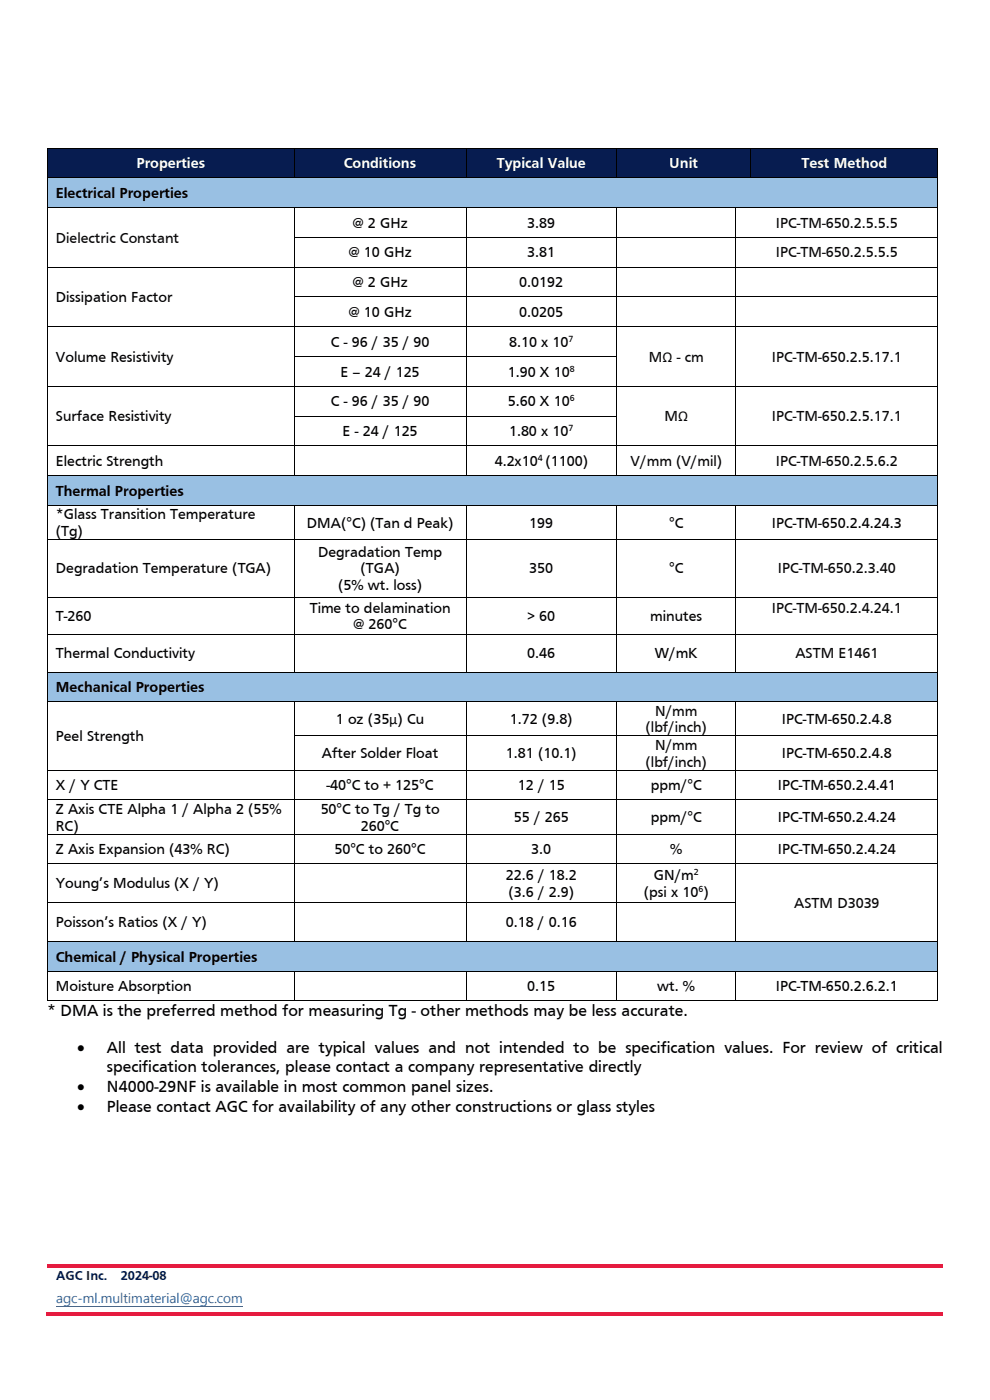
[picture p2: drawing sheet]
<svg xmlns="http://www.w3.org/2000/svg" width="210mm" height="297mm" viewBox="0 0 210 297" stroke-linecap="round" stroke-linejoin="round" font-family="sans-serif">
<defs><g id="words">
<g font-size="3.5">
<text x="10" y="215.6">* DMA is the preferred method for measuring Tg - other methods may be less accurate.</text>
<text x="16.3" y="223.4">•</text>
<text x="22.7" y="223.4">All test data provided are typical values and not intended to be specification values. For review of critical</text>
<text x="22.7" y="227.4">specification tolerances, please contact a company representative directly</text>
<text x="16.3" y="231.7">•</text>
<text x="22.7" y="231.7">N4000-29NF is available in most common panel sizes.</text>
<text x="16.3" y="236">•</text>
<text x="22.7" y="236">Please contact AGC for availability of any other constructions or glass styles</text>
</g>
<g font-size="3.2" fill="#fff">
<text x="29" y="35.7">Properties</text>
<text x="72.9" y="35.7">Conditions</text>
<text x="105.4" y="35.7">Typical Value</text>
<text x="142" y="35.7">Unit</text>
<text x="170.1" y="35.7">Test Method</text>
</g>
<g font-size="3.2">
<text x="11.9" y="42">Electrical Properties</text>
<text x="74.8" y="48.3">@ 2 GHz</text>
<text x="111.8" y="48.3">3.89</text>
<text x="73.9" y="54.6">@ 10 GHz</text>
<text x="111.8" y="54.6">3.81</text>
<text x="11.9" y="64.1">Dissipation Factor</text>
<text x="74.8" y="60.9">@ 2 GHz</text>
<text x="110.2" y="60.9">0.0192</text>
<text x="73.9" y="67.3">@ 10 GHz</text>
<text x="110.2" y="67.3">0.0205</text>
<text x="11.9" y="76.7">Volume Resistivity</text>
<text x="70.2" y="73.6">C - 96 / 35 / 90</text>
<text x="108" y="73.6">8.10 x 10</text>
<text x="72.2" y="79.9">E – 24 / 125</text>
<text x="107.7" y="79.9">1.90 X 10</text>
<text x="11.9" y="89.4">Surface Resistivity</text>
<text x="70.2" y="86.2">C - 96 / 35 / 90</text>
<text x="107.7" y="86.2">5.60 X 10</text>
<text x="72.7" y="92.5">E - 24 / 125</text>
<text x="108" y="92.5">1.80 x 10</text>
<text x="11.9" y="98.8">Electric Strength</text>
<text x="104.9" y="98.8">4.2x10 (1100)</text>
<text x="11.9" y="105.2">Thermal Properties</text>
<text x="11.9" y="110.2">*Glass Transition Temperature</text>
<text x="11.9" y="113.7">(Tg)</text>
<text x="65.1" y="111.9">DMA(°C) (Tan d Peak)</text>
<text x="112.3" y="111.9">199</text>
<text x="141.9" y="111.9">°C</text>
<text x="163.7" y="111.9">IPC-TM-650.2.4.24.3</text>
<text x="67.5" y="118.2">Degradation Temp</text>
<text x="11.9" y="121.7">Degradation Temperature (TGA)</text>
<text x="71.8" y="125.2">(5% wt. loss)</text>
<text x="76.5" y="121.7">(TGA)</text>
<text x="112.3" y="121.7">350</text>
<text x="141.9" y="121.7">°C</text>
<text x="11.9" y="131.7">T-260</text>
<text x="65.7" y="130">Time to delamination</text>
<text x="111.9" y="131.7">&gt; 60</text>
<text x="137.9" y="131.7">minutes</text>
<text x="74.9" y="133.5">@ 260°C</text>
<text x="11.9" y="139.7">Thermal Conductivity</text>
<text x="111.8" y="139.7">0.46</text>
<text x="138.9" y="139.7">W/mK</text>
<text x="11.9" y="146.9">Mechanical Properties</text>
<text x="71.2" y="153.6">1 oz (35µ) Cu</text>
<text x="108.2" y="153.6">1.72 (9.8)</text>
<text x="165.9" y="153.6">IPC-TM-650.2.4.8</text>
<text x="11.9" y="157.2">Peel Strength</text>
<text x="68.3" y="160.9">After Solder Float</text>
<text x="107.3" y="160.9">1.81 (10.1)</text>
<text x="165.9" y="160.9">IPC-TM-650.2.4.8</text>
<text x="11.9" y="167.6">X / Y CTE</text>
<text x="69.3" y="167.6">-40°C to + 125°C</text>
<text x="109.9" y="167.6">12 / 15</text>
<text x="138.1" y="167.6">ppm/°C</text>
<text x="165" y="167.6">IPC-TM-650.2.4.41</text>
<text x="11.9" y="172.7">Z Axis CTE Alpha 1 / Alpha 2 (55%</text>
<text x="68" y="172.7">50°C to Tg / Tg to</text>
<text x="11.9" y="176.2">RC)</text>
<text x="76.5" y="176.2">260°C</text>
<text x="109" y="174.4">55 / 265</text>
<text x="138.1" y="174.4">ppm/°C</text>
<text x="165" y="174.4">IPC-TM-650.2.4.24</text>
<text x="11.9" y="181.2">Z Axis Expansion (43% RC)</text>
<text x="70.9" y="181.2">50°C to 260°C</text>
<text x="112.7" y="181.2">3.0</text>
<text x="142.2" y="181.2">%</text>
<text x="165" y="181.2">IPC-TM-650.2.4.24</text>
<text x="11.9" y="188.5">Young’s Modulus (X / Y)</text>
<text x="107.3" y="186.7">22.6 / 18.2</text>
<text x="107.9" y="190.2">(3.6 / 2.9)</text>
<text x="136.6" y="190.2">(psi x 10 )</text>
<text x="138.7" y="186.7">GN/m</text>
<text x="11.9" y="196.7">Poisson’s Ratios (X / Y)</text>
<text x="107.3" y="196.7">0.18 / 0.16</text>
<text x="11.9" y="204">Chemical / Physical Properties</text>
<text x="11.9" y="210.3">Moisture Absorption</text>
<text x="111.8" y="210.3">0.15</text>
<text x="139.4" y="210.3">wt. %</text>
<text x="164.6" y="210.3">IPC-TM-650.2.6.2.1</text>
</g>
<g font-size="3.2" fill="#0a0507">
<text x="11.9" y="51.5">Dielectric Constant</text>
<text x="164.6" y="48.3">IPC-TM-650.2.5.5.5</text>
<text x="164.6" y="54.6">IPC-TM-650.2.5.5.5</text>
<text x="137.7" y="76.7">MΩ - cm</text>
<text x="163.7" y="76.7">IPC-TM-650.2.5.17.1</text>
<text x="141" y="89.4">MΩ</text>
<text x="163.7" y="89.4">IPC-TM-650.2.5.17.1</text>
<text x="133.8" y="98.8">V/mm (V/mil)</text>
<text x="164.6" y="98.8">IPC-TM-650.2.5.6.2</text>
<text x="165" y="121.7">IPC-TM-650.2.3.40</text>
<text x="163.7" y="130">IPC-TM-650.2.4.24.1</text>
<text x="168.7" y="139.7">ASTM E1461</text>
<text x="136.9" y="155.4">(lbf/inch)</text>
<text x="139" y="151.8">N/mm</text>
<text x="139" y="159.1">N/mm</text>
<text x="136.9" y="162.6">(lbf/inch)</text>
<text x="168.5" y="192.6">ASTM D3039</text>
</g>
<g font-size="2.8" fill="#071c50">
<text x="11.9" y="271.6">AGC Inc.</text>
<text x="25.6" y="271.6">2024-08</text>
</g>
<text font-size="2.8" fill="#1d5eac" x="11.9" y="276.4">agc-ml.multimaterial@agc.com</text>
<g font-size="1.9">
<text x="120.6" y="72.5">7</text>
<text x="120.9" y="78.8">8</text>
<text x="120.9" y="85.1">6</text>
<text x="120.6" y="91.4">7</text>
<text x="114.1" y="97.7">4</text>
<text x="147.2" y="185.7">2</text>
<text x="148.2" y="189.2">6</text>
</g>
</g></defs>
<g fill="#071c50">
<path d="M10.2 31.5h52.1v6.1h-52.1z" fill-rule="evenodd"/>
<path d="M11.9 32.8h48.8v3.6h-48.8z" fill-rule="evenodd"/>
<path d="M62.4 31.5h36.4v6.1h-36.4z" fill-rule="evenodd"/>
<path d="M64.1 32.8h33.1v3.6h-33.1z" fill-rule="evenodd"/>
<path d="M98.9 31.5h31.7v6.1h-31.7z" fill-rule="evenodd"/>
<path d="M100.7 32.8h28.3v3.6h-28.3z" fill-rule="evenodd"/>
<path d="M130.7 31.5h28.5v6.1h-28.5z" fill-rule="evenodd"/>
<path d="M132.5 32.8h25.1v3.6h-25.1z" fill-rule="evenodd"/>
<path d="M159.3 31.5h39.5v6.1h-39.5z" fill-rule="evenodd"/>
<path d="M161.1 32.8h36.1v3.6h-36.1z" fill-rule="evenodd"/>
</g>
<path d="M10 31.3h.2v.2h-.2zM62.3 31.3h.2v.2h-.2zM98.8 31.3h.2v.2h-.2zM130.6 31.3h.2v.2h-.2zM159.2 31.3h.2v.2h-.2zM198.8 31.3h.2v.2h-.2z" fill="#000"/>
<path d="M10.1 31.5v6.1M10.2 31.4h52.1M62.4 31.5v6.1M62.5 31.4h36.3M98.9 31.5v6.1M99 31.4h31.6M130.7 31.5v6.1M130.8 31.4h28.4M159.3 31.5v6.1M159.4 31.4h39.4M198.9 31.5v6.1" fill="none" stroke="#000" stroke-width=".21"/>
<g fill="#99c0e3">
<path d="M10.2 37.8h188.6v6.2h-188.6z" fill-rule="evenodd"/>
<path d="M11.9 39.1h185.3v3.6h-185.3z" fill-rule="evenodd"/>
</g>
<g fill="#000">
<path d="M10 37.6h.2v.2h-.2zM62.3 37.6h.2v.2h-.2zM98.8 37.6h.2v.2h-.2zM130.6 37.6h.2v.2h-.2zM159.2 37.6h.2v.2h-.2zM198.8 37.6h.2v.2h-.2zM10 44h.2v.2h-.2zM10 50.3h.2v.2h-.2zM10 56.6h.2v.2h-.2zM62.3 44h.2v.2h-.2zM62.3 50.3h.2v.2h-.2zM62.3 56.6h.2v.2h-.2z"/>
<path d="M98.8 44h.2v.2h-.2zM98.8 50.3h.2v.2h-.2zM98.8 56.6h.2v.2h-.2zM130.6 44h.2v.2h-.2zM130.6 50.3h.2v.2h-.2zM130.6 56.6h.2v.2h-.2zM156 44h.2v.2h-.2zM156 50.3h.2v.2h-.2zM156 56.6h.2v.2h-.2zM198.8 44h.2v.2h-.2zM198.8 50.3h.2v.2h-.2zM198.8 56.6h.2v.2h-.2z"/>
<path d="M10 62.9h.2v.2h-.2zM10 69.2h.2v.2h-.2zM10 75.5h.2v.2h-.2zM62.3 62.9h.2v.2h-.2zM62.3 69.2h.2v.2h-.2zM62.3 75.5h.2v.2h-.2zM98.8 62.9h.2v.2h-.2zM98.8 69.2h.2v.2h-.2zM98.8 75.5h.2v.2h-.2zM130.6 62.9h.2v.2h-.2zM130.6 69.2h.2v.2h-.2zM130.6 75.5h.2v.2h-.2z"/>
<path d="M156 62.9h.2v.2h-.2zM156 69.2h.2v.2h-.2zM156 75.5h.2v.2h-.2zM198.8 62.9h.2v.2h-.2zM198.8 69.2h.2v.2h-.2zM198.8 75.5h.2v.2h-.2zM10 81.9h.2v.1h-.2zM10 88.2h.2v.1h-.2zM10 94.5h.2v.2h-.2zM62.3 81.9h.2v.1h-.2zM62.3 88.2h.2v.1h-.2zM62.3 94.5h.2v.2h-.2z"/>
<path d="M98.8 81.9h.2v.1h-.2zM98.8 88.2h.2v.1h-.2zM98.8 94.5h.2v.2h-.2zM130.6 81.9h.2v.1h-.2zM130.6 88.2h.2v.1h-.2zM130.6 94.5h.2v.2h-.2zM156 81.9h.2v.1h-.2zM156 88.2h.2v.1h-.2zM156 94.5h.2v.2h-.2zM198.8 81.9h.2v.1h-.2zM198.8 88.2h.2v.1h-.2zM198.8 94.5h.2v.2h-.2z"/>
</g>
<g fill="none" stroke="#000" stroke-width=".21">
<path d="M10.1 37.8v6.2M10.2 37.7h52.1M62.5 37.7h36.3M99 37.7h31.6M130.8 37.7h28.4M159.4 37.7h39.4M198.9 37.8v6.2M10.1 44.2v6.1M10.1 50.5v6.1M10.1 56.8v6.1M10.2 44.1h52.1M10.2 56.7h52.1"/>
<path d="M62.4 44.2v6.1M62.4 50.5v6.1M62.4 56.8v6.1M62.5 44.1h36.3M62.5 50.4h36.3M62.5 56.7h36.3M98.9 44.2v6.1M98.9 50.5v6.1M98.9 56.8v6.1M99 44.1h31.6M99 50.4h31.6M99 56.7h31.6"/>
<path d="M130.7 44.2v6.1M130.7 50.5v6.1M130.7 56.8v6.1M130.8 44.1h25.2M130.8 50.4h25.2M130.8 56.7h25.2M156.1 44.2v6.1M156.1 50.5v6.1M156.1 56.8v6.1M156.2 44.1h42.6M156.2 50.4h42.6M156.2 56.7h42.6"/>
<path d="M198.9 44.2v6.1M198.9 50.5v6.1M198.9 56.8v6.1M10.1 63.1v6.1M10.1 69.4v6.1M10.1 75.7v6.2M10.2 69.3h52.1M62.4 63.1v6.1M62.4 69.4v6.1M62.4 75.7v6.2M62.5 63h36.3M62.5 69.3h36.3"/>
<path d="M62.5 75.6h36.3M98.9 63.1v6.1M98.9 69.4v6.1M98.9 75.7v6.2M99 63h31.6M99 69.3h31.6M99 75.6h31.6M130.7 63.1v6.1M130.7 69.4v6.1M130.7 75.7v6.2M130.8 63h25.2M130.8 69.3h25.2"/>
<path d="M156.1 63.1v6.1M156.1 69.4v6.1M156.1 75.7v6.2M156.2 63h42.6M156.2 69.3h42.6M198.9 63.1v6.1M198.9 69.4v6.1M198.9 75.7v6.2M10.1 82v6.2M10.1 88.3v6.2M10.1 94.7v6.1M10.2 82h52.1"/>
<path d="M10.2 94.6h52.1M62.4 82v6.2M62.4 88.3v6.2M62.4 94.7v6.1M62.5 82h36.3M62.5 88.3h36.3M62.5 94.6h36.3M98.9 82v6.2M98.9 88.3v6.2M98.9 94.7v6.1M99 82h31.6M99 88.3h31.6"/>
<path d="M99 94.6h31.6M130.7 82v6.2M130.7 88.3v6.2M130.7 94.7v6.1M130.8 82h25.2M130.8 94.6h25.2M156.1 82v6.2M156.1 88.3v6.2M156.1 94.7v6.1M156.2 82h42.6M156.2 94.6h42.6M198.9 82v6.2"/>
<path d="M198.9 88.3v6.2M198.9 94.7v6.1"/>
</g>
<g fill="#99c0e3">
<path d="M10.2 101h188.6v6.1h-188.6z" fill-rule="evenodd"/>
<path d="M11.9 102.3h185.3v3.5h-185.3z" fill-rule="evenodd"/>
</g>
<path d="M10 100.8h.2v.2h-.2zM62.3 100.8h.2v.2h-.2zM98.8 100.8h.2v.2h-.2zM130.6 100.8h.2v.2h-.2zM156 100.8h.2v.2h-.2zM198.8 100.8h.2v.2h-.2z" fill="#000"/>
<path d="M10.1 101v6.1M10.2 100.9h52.1M62.5 100.9h36.3M99 100.9h31.6M130.8 100.9h25.2M156.2 100.9h42.6M198.9 101v6.1" fill="none" stroke="#000" stroke-width=".21"/>
<g fill="#fff">
<path d="M62.4 107.3h36.4v7.1h-36.4z" fill-rule="evenodd"/>
<path d="M64.1 109.1h33.1v3.5h-33.1z" fill-rule="evenodd"/>
<path d="M98.9 107.3h31.7v7.1h-31.7z" fill-rule="evenodd"/>
<path d="M100.7 109.1h28.3v3.5h-28.3z" fill-rule="evenodd"/>
</g>
<path d="M10 107.1h.2v.2h-.2zM62.3 107.1h.2v.2h-.2zM98.8 107.1h.2v.2h-.2zM130.6 107.1h.2v.2h-.2zM156 107.1h.2v.2h-.2zM198.8 107.1h.2v.2h-.2z" fill="#000"/>
<path d="M10.1 107.3v7.1M10.2 107.2h52.1M62.4 107.3v7.1M62.5 107.2h36.3M98.9 107.3v7.1M99 107.2h31.6M130.7 107.3v7.1M130.8 107.2h25.2M156.1 107.3v7.1M156.2 107.2h42.6M198.9 107.3v7.1" fill="none" stroke="#000" stroke-width=".21"/>
<g fill="#fff">
<path d="M10.2 114.6h52.1v12h-52.1z" fill-rule="evenodd"/>
<path d="M11.9 118.8h48.8v3.5h-48.8z" fill-rule="evenodd"/>
<path d="M62.4 114.6h36.4v12h-36.4z" fill-rule="evenodd"/>
<path d="M64.1 115.3h33.1v3.5h-33.1z" fill-rule="evenodd"/>
<path d="M64.1 118.8h33.1v3.5h-33.1z" fill-rule="evenodd"/>
<path d="M64.1 122.3h33.1v3.6h-33.1z" fill-rule="evenodd"/>
<path d="M98.9 114.6h31.7v12h-31.7z" fill-rule="evenodd"/>
<path d="M100.7 118.8h28.3v3.5h-28.3z" fill-rule="evenodd"/>
</g>
<path d="M10 114.4h.2v.2h-.2zM62.3 114.4h.2v.2h-.2zM98.8 114.4h.2v.2h-.2zM130.6 114.4h.2v.2h-.2zM156 114.4h.2v.2h-.2zM198.8 114.4h.2v.2h-.2z" fill="#000"/>
<path d="M10.1 114.6v12M10.2 114.5h52.1M62.4 114.6v12M62.5 114.5h36.3M98.9 114.6v12M99 114.5h31.6M130.7 114.6v12M130.8 114.5h25.2M156.1 114.6v12M156.2 114.5h42.6M198.9 114.6v12" fill="none" stroke="#000" stroke-width=".21"/>
<g fill="#fff">
<path d="M10.2 126.8h52.1v7.7h-52.1z" fill-rule="evenodd"/>
<path d="M11.9 128.9h48.8v3.5h-48.8z" fill-rule="evenodd"/>
<path d="M62.4 126.8h36.4v7.7h-36.4z" fill-rule="evenodd"/>
<path d="M64.1 127.1h33.1v3.6h-33.1z" fill-rule="evenodd"/>
<path d="M64.1 130.7h33.1v3.5h-33.1z" fill-rule="evenodd"/>
<path d="M98.9 126.8h31.7v7.7h-31.7z" fill-rule="evenodd"/>
<path d="M100.7 128.9h28.3v3.5h-28.3z" fill-rule="evenodd"/>
</g>
<path d="M10 126.6h.2v.2h-.2zM62.3 126.6h.2v.2h-.2zM98.8 126.6h.2v.2h-.2zM130.6 126.6h.2v.2h-.2zM156 126.6h.2v.2h-.2zM198.8 126.6h.2v.2h-.2z" fill="#000"/>
<path d="M10.1 126.8v7.7M10.2 126.7h52.1M62.4 126.8v7.7M62.5 126.7h36.3M98.9 126.8v7.7M99 126.7h31.6M130.7 126.8v7.7M130.8 126.7h25.2M156.1 126.8v7.7M156.2 126.7h42.6M198.9 126.8v7.7" fill="none" stroke="#000" stroke-width=".21"/>
<g fill="#fff">
<path d="M10.2 134.7h52.1v7.8h-52.1z" fill-rule="evenodd"/>
<path d="M11.9 136.8h48.8v3.6h-48.8z" fill-rule="evenodd"/>
<path d="M62.4 134.7h36.4v7.8h-36.4z" fill-rule="evenodd"/>
<path d="M64.1 136.8h33.1v3.6h-33.1z" fill-rule="evenodd"/>
<path d="M98.9 134.7h31.7v7.8h-31.7z" fill-rule="evenodd"/>
<path d="M100.7 136.8h28.3v3.6h-28.3z" fill-rule="evenodd"/>
</g>
<path d="M10 134.5h.2v.2h-.2zM62.3 134.5h.2v.2h-.2zM98.8 134.5h.2v.2h-.2zM130.6 134.5h.2v.2h-.2zM156 134.5h.2v.2h-.2zM198.8 134.5h.2v.2h-.2z" fill="#000"/>
<path d="M10.1 134.7v7.8M10.2 134.6h52.1M62.4 134.7v7.8M62.5 134.6h36.3M98.9 134.7v7.8M99 134.6h31.6M130.7 134.7v7.8M130.8 134.6h25.2M156.1 134.7v7.8M156.2 134.6h42.6M198.9 134.7v7.8" fill="none" stroke="#000" stroke-width=".21"/>
<g fill="#99c0e3">
<path d="M10.2 142.7h188.6v6.1h-188.6z" fill-rule="evenodd"/>
<path d="M11.9 143.9h185.3v3.6h-185.3z" fill-rule="evenodd"/>
</g>
<g fill="#000">
<path d="M10 142.5h.2v.2h-.2zM10 148.8h.2v.2h-.2zM10 156h.2v.2h-.2zM62.3 142.5h.2v.2h-.2zM62.3 148.8h.2v.2h-.2zM62.3 156h.2v.2h-.2zM98.8 142.5h.2v.2h-.2zM98.8 148.8h.2v.2h-.2zM98.8 156h.2v.2h-.2zM130.6 142.5h.2v.2h-.2zM130.6 148.8h.2v.2h-.2zM130.6 156h.2v.2h-.2z"/>
<path d="M156 142.5h.2v.2h-.2zM156 148.8h.2v.2h-.2zM156 156h.2v.2h-.2zM198.8 142.5h.2v.2h-.2zM198.8 148.8h.2v.2h-.2zM198.8 156h.2v.2h-.2zM10 163.3h.2v.2h-.2zM10 169.6h.2v.2h-.2zM10 176.9h.2v.1h-.2zM62.3 163.3h.2v.2h-.2zM62.3 169.6h.2v.2h-.2zM62.3 176.9h.2v.1h-.2z"/>
<path d="M98.8 163.3h.2v.2h-.2zM98.8 169.6h.2v.2h-.2zM98.8 176.9h.2v.1h-.2zM130.6 163.3h.2v.2h-.2zM130.6 169.6h.2v.2h-.2zM130.6 176.9h.2v.1h-.2zM156 163.3h.2v.2h-.2zM156 169.6h.2v.2h-.2zM156 176.9h.2v.1h-.2zM198.8 163.3h.2v.2h-.2zM198.8 169.6h.2v.2h-.2zM198.8 176.9h.2v.1h-.2z"/>
<path d="M10 183.2h.2v.1h-.2zM10 191.4h.2v.2h-.2zM62.3 183.2h.2v.1h-.2zM62.3 191.4h.2v.2h-.2zM98.8 183.2h.2v.1h-.2zM98.8 191.4h.2v.2h-.2zM130.6 183.2h.2v.1h-.2zM130.6 191.4h.2v.2h-.2zM156 183.2h.2v.1h-.2zM156 191.4h.2v.2h-.2zM198.8 183.2h.2v.1h-.2zM198.8 191.4h.2v.2h-.2z"/>
</g>
<g fill="none" stroke="#000" stroke-width=".21">
<path d="M10.1 142.7v6.1M10.1 149v7M10.1 156.2v7.1M10.2 142.6h52.1M10.2 148.9h52.1M62.4 149v7M62.4 156.2v7.1M62.5 142.6h36.3M62.5 148.9h36.3M62.5 156.1h36.3M98.9 149v7M98.9 156.2v7.1"/>
<path d="M99 142.6h31.6M99 148.9h31.6M99 156.1h31.6M130.7 149v7M130.7 156.2v7.1M130.8 142.6h25.2M130.8 148.9h25.2M130.8 156.1h25.2M156.1 149v7M156.1 156.2v7.1M156.2 142.6h42.6M156.2 148.9h42.6"/>
<path d="M156.2 156.1h42.6M198.9 142.7v6.1M198.9 149v7M198.9 156.2v7.1M10.1 163.5v6.1M10.1 169.8v7.1M10.1 177v6.2M10.2 163.4h52.1M10.2 169.7h52.1M10.2 177h52.1M62.4 163.5v6.1M62.4 169.8v7.1"/>
<path d="M62.4 177v6.2M62.5 163.4h36.3M62.5 169.7h36.3M62.5 177h36.3M98.9 163.5v6.1M98.9 169.8v7.1M98.9 177v6.2M99 163.4h31.6M99 169.7h31.6M99 177h31.6M130.7 163.5v6.1M130.7 169.8v7.1"/>
<path d="M130.7 177v6.2M130.8 163.4h25.2M130.8 169.7h25.2M130.8 177h25.2M156.1 163.5v6.1M156.1 169.8v7.1M156.1 177v6.2M156.2 163.4h42.6M156.2 169.7h42.6M156.2 177h42.6M198.9 163.5v6.1M198.9 169.8v7.1"/>
<path d="M198.9 177v6.2M10.1 183.3v8.1M10.1 191.6v8M10.2 183.3h52.1M10.2 191.5h52.1M62.4 183.3v8.1M62.4 191.6v8M62.5 183.3h36.3M62.5 191.5h36.3M98.9 183.3v8.1M98.9 191.6v8M99 183.3h31.6"/>
<path d="M99 191.5h31.6M130.7 183.3v8.1M130.7 191.6v8M130.8 183.3h25.2M130.8 191.5h25.2M156.1 183.3v8.1M156.1 191.6v8M156.2 183.3h42.6M198.9 183.3v8.1M198.9 191.6v8"/>
</g>
<g fill="#99c0e3">
<path d="M10.2 199.8h188.6v6.2h-188.6z" fill-rule="evenodd"/>
<path d="M11.9 201.1h185.3v3.6h-185.3z" fill-rule="evenodd"/>
</g>
<g fill="#000">
<path d="M10 199.6h.2v.2h-.2zM62.3 199.6h.2v.2h-.2zM98.8 199.6h.2v.2h-.2zM130.6 199.6h.2v.2h-.2zM156 199.6h.2v.2h-.2zM198.8 199.6h.2v.2h-.2zM10 206h.2v.1h-.2zM10 212.3h.2v.1h-.2zM62.3 206h.2v.1h-.2zM62.3 212.3h.2v.1h-.2zM98.8 206h.2v.1h-.2zM98.8 212.3h.2v.1h-.2z"/>
<path d="M130.6 206h.2v.1h-.2zM130.6 212.3h.2v.1h-.2zM156 206h.2v.1h-.2zM156 212.3h.2v.1h-.2zM198.8 206h.2v.1h-.2zM198.8 212.3h.2v.1h-.2z"/>
</g>
<g fill="none" stroke="#000" stroke-width=".21">
<path d="M10.1 199.8v6.2M10.2 199.7h52.1M62.5 199.7h36.3M99 199.7h31.6M130.8 199.7h25.2M156.2 199.7h42.6M198.9 199.8v6.2M10.1 206.1v6.2M10.2 206h52.1M10.2 212.3h52.1M62.4 206.1v6.2M62.5 206h36.3"/>
<path d="M62.5 212.3h36.3M98.9 206.1v6.2M99 206h31.6M99 212.3h31.6M130.7 206.1v6.2M130.8 206h25.2M130.8 212.3h25.2M156.1 206.1v6.2M156.2 206h42.6M156.2 212.3h42.6M198.9 206.1v6.2"/>
</g>
<path d="M11.9 277.1h39.6" fill="none" stroke="#1d5eac" stroke-width=".21"/>
<g fill="#e51b3f">
<path d="M10 268.2h190v.7h-190z" fill-rule="evenodd"/>
<path d="M9.7 278.3h190.3v.8h-190.3z" fill-rule="evenodd"/>
</g>
<use href="#words"/>
</svg>
